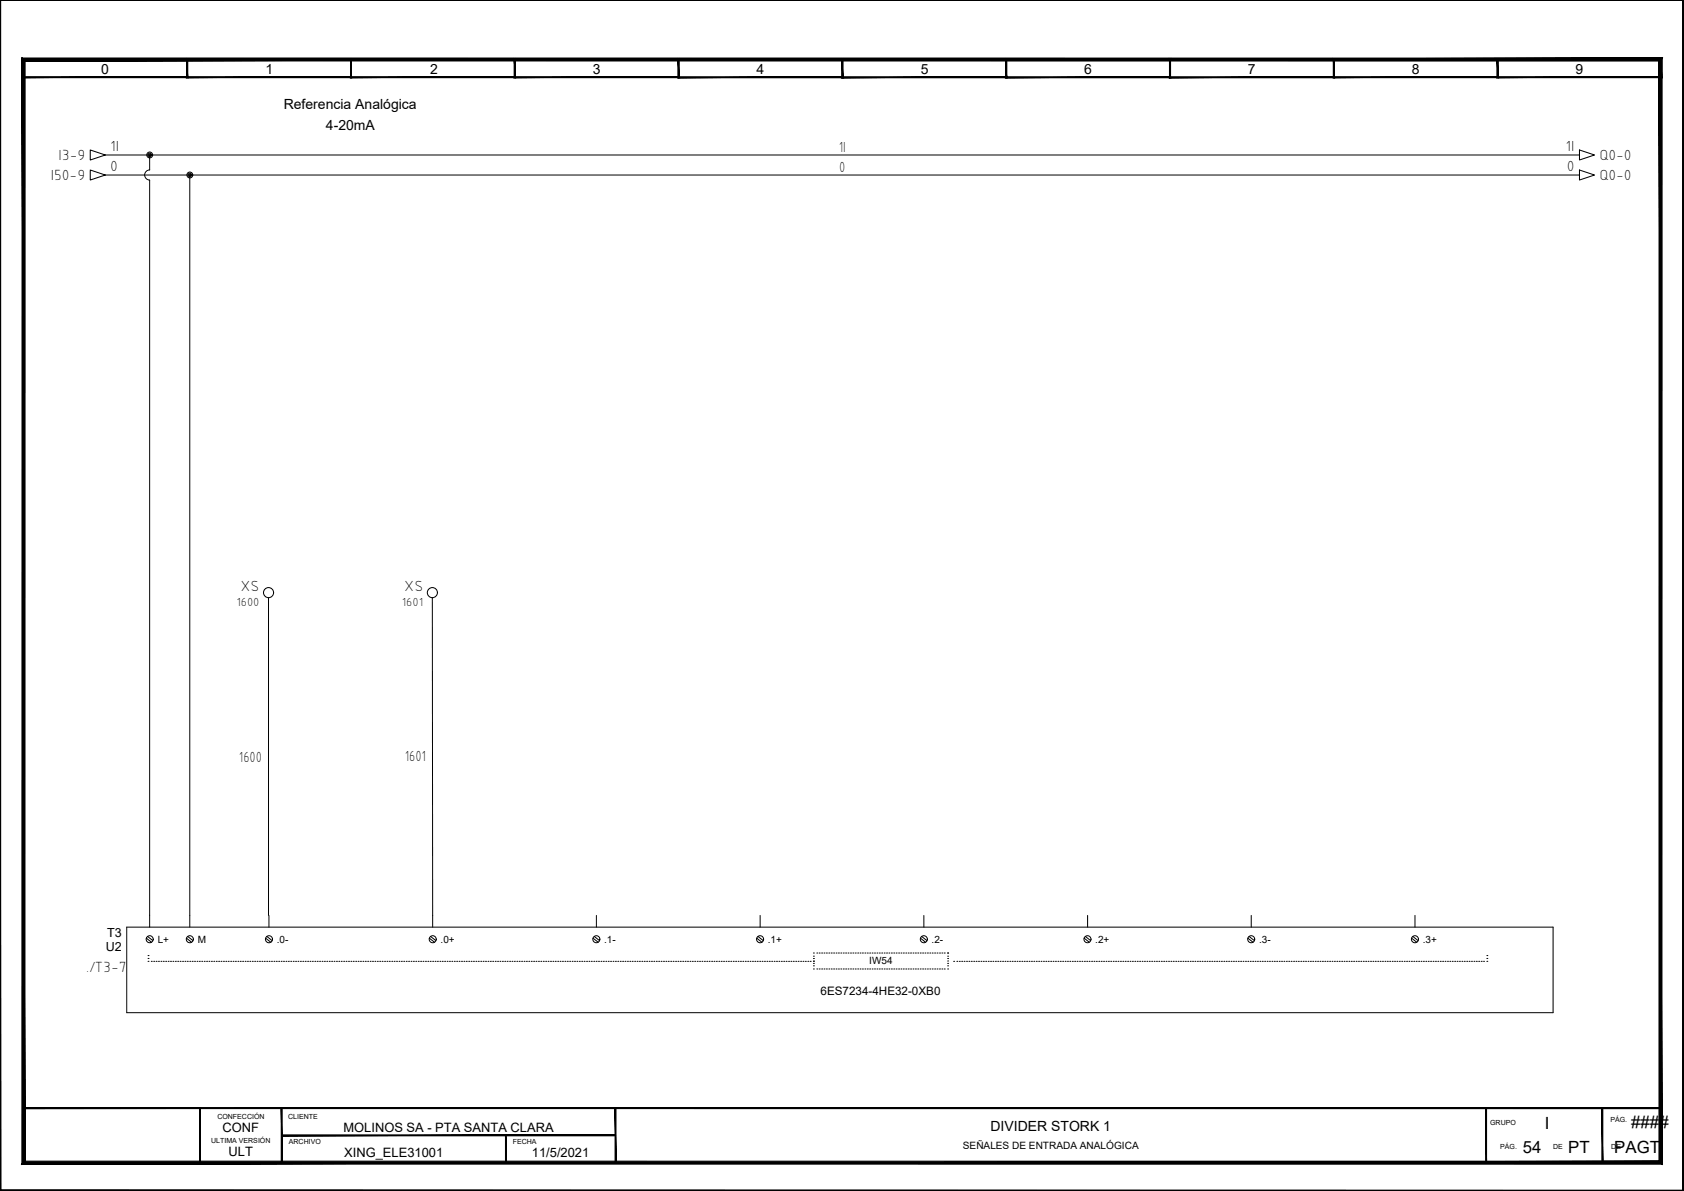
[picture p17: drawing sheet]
<svg xmlns="http://www.w3.org/2000/svg" width="420mm" height="297mm" viewBox="0 0 420 297" stroke-linecap="round" stroke-linejoin="round" font-family="sans-serif">
<defs><g id="words">
<g font-size="4.2">
<text x="385.4" y="281.6">I</text>
<text x="407" y="281.3">####</text>
<text x="379.9" y="287.5">54</text>
<text x="391.3" y="287.5">PT</text>
<text x="402.8" y="287.5">PAGT</text>
</g>
<g font-size="3.9">
<text x="14.6" y="39.9">I3-9</text>
<text x="27.5" y="37.7">1I</text>
<text x="209.3" y="37.9">1I</text>
<text x="390.6" y="37.7">1I</text>
<text x="399.1" y="39.9">Q0-0</text>
<text x="12.7" y="44.9">I50-9</text>
<text x="27.5" y="42.7">0</text>
<text x="209.4" y="42.9">0</text>
<text x="390.9" y="42.7">0</text>
<text x="399.1" y="44.9">Q0-0</text>
<text x="60" y="147.3">XS</text>
<text x="100.9" y="147.3">XS</text>
<text x="59.6" y="189.9">1600</text>
<text x="101" y="189.9">1601</text>
<text x="21.5" y="242.5">./T3-7</text>
</g>
<g font-size="3.5">
<text x="25.3" y="18.4">0</text>
<text x="66.3" y="18.4">1</text>
<text x="107.3" y="18.4">2</text>
<text x="147.9" y="18.4">3</text>
<text x="188.8" y="18.4">4</text>
<text x="229.7" y="18.4">5</text>
<text x="270.5" y="18.4">6</text>
<text x="311.4" y="18.4">7</text>
<text x="352.2" y="18.4">8</text>
<text x="393.1" y="18.4">9</text>
<text x="70.8" y="27.2">Referencia Analógica</text>
<text x="81.3" y="32.5">4-20mA</text>
<text x="247.1" y="282.1">DIVIDER STORK 1</text>
</g>
<g font-size="3.2">
<text x="55.5" y="282.3">CONF</text>
<text x="85.7" y="282.3">MOLINOS SA - PTA SANTA CLARA</text>
<text x="57" y="288.3">ULT</text>
<text x="85.9" y="288.6">XING_ELE31001</text>
<text x="132.7" y="288.6">11/5/2021</text>
</g>
<g font-size="3.1">
<text x="59" y="151.1">1600</text>
<text x="100.3" y="151.1">1601</text>
<text x="26.8" y="233.6">T3</text>
<text x="26.4" y="237.1">U2</text>
</g>
<text font-size="2.9" x="204.7" y="248.3">6ES7234-4HE32-0XB0</text>
<g font-size="2.5">
<text x="39.3" y="235.2">L+</text>
<text x="49.3" y="235.2">M</text>
<text x="69.1" y="235.2">.0-</text>
<text x="109.9" y="235.2">.0+</text>
<text x="150.7" y="235.2">.1-</text>
<text x="191.6" y="235.2">.1+</text>
<text x="232.4" y="235.2">.2-</text>
<text x="273.3" y="235.2">.2+</text>
<text x="314.1" y="235.2">.3-</text>
<text x="355" y="235.2">.3+</text>
<text x="216.9" y="240.5">IW54</text>
<text x="240.2" y="286.6">SEÑALES DE ENTRADA ANALÓGICA</text>
</g>
<g font-size="1.8">
<text x="54.2" y="279">CONFECCIÓN</text>
<text x="71.9" y="279">CLIENTE</text>
<text x="371.8" y="280.6">GRUPO</text>
<text x="401.8" y="279.8">PÁG.</text>
<text x="52.7" y="285">ULTIMA VERSIÓN</text>
<text x="72.1" y="285.3">ARCHIVO</text>
<text x="127.9" y="285.3">FECHA</text>
<text x="374.3" y="286.6">PÁG.</text>
<text x="387.5" y="286.6">DE</text>
<text x="402" y="286.6">DE</text>
</g>
</g></defs>
<g fill="#000" stroke="#000" stroke-width=".25">
<path d="M0 .1h419.9zM0 .1h419.9z"/>
<path d="M5.7 19.4h41.1l-.2-.3zM5.9 19.1h40.7l-40.9 .3zM5.7 14.7v4.7l.2-.3zM5.7 14.7l.2 .3v4.1zM5.7 14.7l.2 .3 40.9-.3zM5.9 15l40.9-.3-.2 .3zM46.8 14.7l-.2 .3 .2 4.4zM46.6 15l.2 4.4-.2-.3z"/>
<path d="M46.6 19.4h41.1l-.2-.3zM46.6 19.4l.2-.3h40.7zM46.6 14.7v4.7l.2-.3zM46.6 14.7l.2 .3v4.1zM46.6 14.7l.2 .3 40.9-.3zM46.8 15l40.9-.3-.2 .3zM87.7 14.7l-.2 .3 .2 4.4zM87.5 15l.2 4.4-.2-.3z"/>
<path d="M87.5 19.4h41.1l-.2-.3zM87.7 19.1h40.7l-40.9 .3zM87.5 14.7v4.7l.2-.3zM87.5 14.7l.2 .3v4.1zM87.5 14.7l.2 .3 40.9-.3zM87.7 15l40.9-.3-.2 .3zM128.6 14.7l-.2 .3 .2 4.4zM128.4 15l.2 4.4-.2-.3z"/>
<path d="M128.3 19.4h41.1l-.2-.3zM128.5 19.1h40.7l-40.9 .3zM128.3 14.7v4.7l.2-.3zM128.3 14.7l.2 .3v4.1zM128.3 14.7l.2 .3 40.9-.3zM128.5 15l40.9-.3-.2 .3zM169.4 14.7l-.2 .3 .2 4.4zM169.2 15l.2 4.4-.2-.3z"/>
<path d="M169.2 19.4h41.1l-.2-.2zM169.2 19.4l.2-.2h40.7zM169.2 14.7v4.7l.2-.2zM169.2 14.7l.2 .3v4.2zM169.2 14.7l.2 .3 40.9-.3zM169.4 15l40.9-.3-.2 .3zM210.3 14.7l-.2 .3 .2 4.4zM210.1 15l.2 4.4-.2-.2z"/>
<path d="M210 19.4h41.2l-.3-.2zM210.3 19.2h40.6l-40.9 .2zM210 14.7v4.7l.3-.2zM210 14.7l.3 .3v4.2zM210 14.7l.3 .3 40.9-.3zM210.3 15l40.9-.3-.3 .3zM251.2 14.7l-.3 .3 .3 4.4zM250.9 15l.3 4.4-.3-.2z"/>
<path d="M250.9 19.4h41.2l-.3-.2zM250.9 19.4l.3-.2h40.6zM250.9 14.7v4.7l.3-.2zM250.9 14.7l.3 .3v4.2zM250.9 14.7l.3 .3 40.9-.3zM251.2 15l40.9-.3-.3 .3zM292.1 14.7l-.3 .3 .3 4.4zM291.8 15l.3 4.4-.3-.2z"/>
<path d="M291.8 19.4h41.1l-.2-.2zM291.8 19.4l.2-.2h40.7zM291.8 14.7v4.7l.2-.2zM291.8 14.7l.2 .3v4.2zM291.8 14.7l.2 .3 40.9-.3zM292 15l40.9-.3-.2 .3zM332.9 14.7l-.2 .3 .2 4.4zM332.7 15l.2 4.4-.2-.2z"/>
<path d="M332.7 19.4h41.1l-.2-.3zM332.9 19.1h40.7l-40.9 .3zM332.7 14.7v4.7l.2-.3zM332.7 14.7l.2 .3v4.1zM332.7 14.7l.2 .3 40.9-.3zM332.9 15l40.9-.3-.2 .3zM373.8 14.7l-.2 .3 .2 4.4zM373.6 15l.2 4.4-.2-.3z"/>
<path d="M373.5 19.4h41.1l-.2-.3zM373.5 19.4l.2-.3h40.7zM373.5 14.7v4.7l.2-.3zM373.5 14.7l.2 .3v4.1zM373.5 14.7l.2 .3 40.9-.3zM373.7 15l40.9-.3-.2 .3zM414.6 14.7l-.2 .3 .2 4.4zM414.4 15l.2 4.4-.2-.3z"/>
<path d="M419.9 .1v296.7zM419.9 .1l.1 296.8zM419.9 .1l.1 296.8z"/>
<path d="M5.8 276.3v.2l408.5-.2zM5.8 276.5l408.5-.2v.2z"/>
<path d="M0 .1v296.9l.2-.2zM0 .1h.2v296.7z"/>
<path d="M5.5 290.3l408.4-.7h-407.7zM5.5 290.3l408.4-.7 .8 .8zM413.9 15.2v274.4l.8 .8zM413.9 15.2l.8-.7v275.9zM6.3 15.2h407.6l.8-.7zM5.5 14.5h409.2l-408.4 .7zM5.5 14.5l.7 275.1 .1-274.4zM5.5 14.5l.7 275.1-.7 .7z"/>
<path d="M49.8 276.4v13.6h.2zM49.8 276.4h.2v13.6z"/>
<path d="M70.2 276.4v13.6h.2zM70.2 276.4h.2v13.6z"/>
<path d="M70.3 283v.3l83.3-.3zM70.3 283.3l83.3-.3v.3z"/>
<path d="M126.1 283.2v6.8h.2zM126.1 283.2h.2v6.8z"/>
<path d="M153.5 276.4v13.7h.2zM153.5 276.4h.2v13.7z"/>
<path d="M370.7 276.4v13.6h.2zM370.7 276.4h.2v13.6z"/>
<path d="M399.7 276.4v13.6h.2zM399.7 276.4h.2v13.6z"/>
<path d="M.2 296.8l419.8 .1zM.2 296.8l419.8 .1-420 .1zM0 297h420v-.1zM0 297h420z"/>
</g>
<g fill="none" stroke="#000" stroke-width=".25">
<path d="M0 .1v296.9h420M5.8 19.3h408.5v257h-408.5zM22.5 37.4l3.8 1.3-3.8 1.2zM26.3 38.7h367.8M37.3 38.7v3.7a1.26 1.26 0 0 0-1.2 1.2 1.26 1.26 0 0 0 1.2 1.3v186.3M394.1 37.4l3.7 1.3-3.7 1.2zM22.5 42.4l3.8 1.3-3.8 1.2zM26.3 43.7h367.8M47.3 43.7v187.5M394.1 42.4l3.7 1.3-3.7 1.2zM67 149.1v79.2M107.9 149.1v82.1"/>
<path d="M31.6 231.2h355.9v21.4h-355.9zM36.5 234l1.3 1M36.8 233.6l1.3 1M36.9 238.3h.1M36.9 239h.1M36.9 239.8h.1M37.7 239.8h.1M38.4 239.8h.1M38.9 239.8h.1M39.5 239.8h.1M40.2 239.8h.1M40.7 239.8h.1"/>
<path d="M41.3 239.8h.1M42 239.8h.1M42.5 239.8h.1M43.1 239.8h.1M43.8 239.8h.1M44.3 239.8h.1M44.9 239.8h.1M45.6 239.8h.1M46.1 239.8h.1M46.5 234l1.3 1M46.7 239.8h.1M46.8 233.6l1.4 1"/>
<path d="M47.3 239.8h.1M47.9 239.8h.1M48.5 239.8h.1M49.1 239.8h.1M49.7 239.8h.1M50.3 239.8h.1M50.9 239.8h.1M51.5 239.8h.1M52.1 239.8h.1M52.7 239.8h.1M53.3 239.8h.1M54 239.8h.1"/>
<path d="M54.5 239.8h.1M55.1 239.8h.1M55.8 239.8h.1M56.3 239.8h.1M56.9 239.8h.1M57.6 239.8h.1M58.1 239.8h.1M58.7 239.8h.1M59.4 239.8h.1M59.9 239.8h.1M60.5 239.8h.1M61.2 239.8h.1"/>
<path d="M61.7 239.8h.1M62.3 239.8h.1M62.9 239.8h.1M63.5 239.8h.1M64.1 239.8h.1M64.7 239.8h.1M65.3 239.8h.1M65.9 239.8h.1M66.3 234l1.3 1M66.5 239.8h.1M66.6 233.6l1.3 1M67.1 228.3v2.9"/>
<path d="M67.1 239.8h.1M67.7 239.8h.1M68.3 239.8h.1M68.9 239.8h.1M69.5 239.8h.1M70.1 239.8h.1M70.7 239.8h.1M71.4 239.8h.1M71.9 239.8h.1M72.5 239.8h.1M73.2 239.8h.1M73.7 239.8h.1"/>
<path d="M74.3 239.8h.1M75 239.8h.1M75.5 239.8h.1M76.1 239.8h.1M76.8 239.8h.1M77.3 239.8h.1M77.9 239.8h.1M78.5 239.8h.1M79.1 239.8h.1M79.7 239.8h.1M80.3 239.8h.1M80.9 239.8h.1"/>
<path d="M81.5 239.8h.1M82.1 239.8h.1M82.7 239.8h.1M83.3 239.8h.1M83.9 239.8h.1M84.5 239.8h.1M85.1 239.8h.1M85.7 239.8h.1M86.3 239.8h.1M87 239.8h.1M87.5 239.8h.1M88.1 239.8h.1"/>
<path d="M88.8 239.8h.1M89.3 239.8h.1M89.9 239.8h.1M90.6 239.8h.1M91.1 239.8h.1M91.7 239.8h.1M92.4 239.8h.1M92.9 239.8h.1M93.5 239.8h.1M94.1 239.8h.1M94.7 239.8h.1M95.3 239.8h.1"/>
<path d="M95.9 239.8h.1M96.5 239.8h.1M97.1 239.8h.1M97.7 239.8h.1M98.3 239.8h.1M98.9 239.8h.1M99.5 239.8h.1M100.1 239.8h.1M100.7 239.8h.1M101.3 239.8h.1M101.9 239.8h.1M102.6 239.8h.1"/>
<path d="M103.1 239.8h.1M103.7 239.8h.1M104.4 239.8h.1M104.9 239.8h.1M105.5 239.8h.1M106.2 239.8h.1M106.7 239.8h.1M107.1 234l1.3 1M107.3 239.8h.1M107.4 233.6l1.4 1M107.9 239.8h.1M108.5 239.8h.1"/>
<path d="M109.1 239.8h.1M109.7 239.8h.1M110.3 239.8h.1M110.9 239.8h.1M111.5 239.8h.1M112.1 239.8h.1M112.7 239.8h.1M113.3 239.8h.1M113.9 239.8h.1M114.5 239.8h.1M115.1 239.8h.1M115.7 239.8h.1"/>
<path d="M116.3 239.8h.1M116.9 239.8h.1M117.5 239.8h.1M118.1 239.8h.1M118.7 239.8h.1M119.3 239.8h.1M120 239.8h.1M120.5 239.8h.1M121.1 239.8h.1M121.8 239.8h.1M122.3 239.8h.1M122.9 239.8h.1"/>
<path d="M123.5 239.8h.1M124.1 239.8h.1M124.7 239.8h.1M125.3 239.8h.1M125.9 239.8h.1M126.5 239.8h.1M127.1 239.8h.1M127.7 239.8h.1M128.3 239.8h.1M128.9 239.8h.1M129.5 239.8h.1M130.1 239.8h.1"/>
<path d="M130.7 239.8h.1M131.3 239.8h.1M131.9 239.8h.1M132.5 239.8h.1M133.1 239.8h.1M133.7 239.8h.1M134.3 239.8h.1M134.9 239.8h.1M135.6 239.8h.1M136.1 239.8h.1M136.7 239.8h.1M137.4 239.8h.1"/>
<path d="M137.9 239.8h.1M138.5 239.8h.1M139.1 239.8h.1M139.7 239.8h.1M140.3 239.8h.1M140.9 239.8h.1M141.5 239.8h.1M142.1 239.8h.1M142.7 239.8h.1M143.3 239.8h.1M143.9 239.8h.1M144.5 239.8h.1"/>
<path d="M145.1 239.8h.1M145.7 239.8h.1M146.3 239.8h.1M146.9 239.8h.1M147.5 239.8h.1M148 234l1.2 1M148.1 239.8h.1M148.3 233.6l1.3 1M148.7 239.8h.1M148.8 228.3v2.9M149.3 239.8h.1M149.9 239.8h.1"/>
<path d="M150.5 239.8h.1M151.2 239.8h.1M151.7 239.8h.1M152.3 239.8h.1M153 239.8h.1M153.5 239.8h.1M154.1 239.8h.1M154.7 239.8h.1M155.3 239.8h.1M155.9 239.8h.1M156.5 239.8h.1M157.1 239.8h.1"/>
<path d="M157.7 239.8h.1M158.3 239.8h.1M158.9 239.8h.1M159.5 239.8h.1M160.1 239.8h.1M160.7 239.8h.1M161.3 239.8h.1M161.9 239.8h.1M162.5 239.8h.1M163.1 239.8h.1M163.7 239.8h.1M164.3 239.8h.1"/>
<path d="M164.9 239.8h.1M165.5 239.8h.1M166.1 239.8h.1M166.7 239.8h.1M167.3 239.8h.1M167.9 239.8h.1M168.6 239.8h.1M169.1 239.8h.1M169.7 239.8h.1M170.3 239.8h.1M170.9 239.8h.1M171.5 239.8h.1"/>
<path d="M172.1 239.8h.1M172.7 239.8h.1M173.3 239.8h.1M173.9 239.8h.1M174.5 239.8h.1M175.1 239.8h.1M175.7 239.8h.1M176.3 239.8h.1M176.9 239.8h.1M177.5 239.8h.1M178.1 239.8h.1M178.7 239.8h.1"/>
<path d="M179.3 239.8h.1M179.9 239.8h.1M180.5 239.8h.1M181.1 239.8h.1M181.7 239.8h.1M182.3 239.8h.1M182.9 239.8h.1M183.5 239.8h.1M184.1 239.8h.1M184.7 239.8h.1M185.3 239.8h.1M185.9 239.8h.1"/>
<path d="M186.5 239.8h.1M187.1 239.8h.1M187.7 239.8h.1M188.3 239.8h.1M188.8 234l1.3 1M188.9 239.8h.1M189.1 233.6l1.3 1M189.5 239.8h.1M189.7 228.3v2.9M190.1 239.8h.1M190.7 239.8h.1M191.3 239.8h.1"/>
<path d="M191.9 239.8h.1M192.5 239.8h.1M193.1 239.8h.1M193.7 239.8h.1M194.3 239.8h.1M194.9 239.8h.1M195.5 239.8h.1M196.1 239.8h.1M196.7 239.8h.1M197.3 239.8h.1M197.9 239.8h.1M198.5 239.8h.1"/>
<path d="M199.1 239.8h.1M199.7 239.8h.1M200.3 239.8h.1M200.9 239.8h.1M201.5 239.8h.1M202.1 239.8h.1M202.9 239.8h.1M202.9 239.7h.1M202.9 239.1h.1M202.9 238.5h.1M202.9 237.7h.1M203.8 237.7h.1"/>
<path d="M204.4 237.7h.1M205 237.7h.1M205.6 237.7h.1M206.2 237.7h.1M206.8 237.7h.1M207.4 237.7h.1M208 237.7h.1M208.6 237.7h.1M209.2 237.7h.1M209.8 237.7h.1M210.4 237.7h.1M211 237.7h.1"/>
<path d="M211.6 237.7h.1M212.2 237.7h.1M212.8 237.7h.1M213.4 237.7h.1M214 237.7h.1M214.6 237.7h.1M215.2 237.7h.1M215.8 237.7h.1M216.4 237.7h.1M217 237.7h.1M217.6 237.7h.1M218.2 237.7h.1"/>
<path d="M218.8 237.7h.1M219.4 237.7h.1M220 237.7h.1M220.6 237.7h.1M221.2 237.7h.1M221.8 237.7h.1M222.4 237.7h.1M223 237.7h.1M223.6 237.7h.1M224.2 237.7h.1M224.8 237.7h.1M225.4 237.7h.1"/>
<path d="M226 237.7h.1M226.6 237.7h.1M227.2 237.7h.1M227.8 237.7h.1M228.4 237.7h.1M229 237.7h.1M229.6 237.7h.1M229.7 234l1.2 1M230 233.6l1.3 1M230.2 237.7h.1M230.5 228.3v2.9M230.8 237.7h.1"/>
<path d="M231.4 237.7h.1M232 237.7h.1M232.6 237.7h.1M233.2 237.7h.1M233.8 237.7h.1M234.4 237.7h.1M235 237.7h.1M235.6 237.7h.1M236.4 237.7h.1M236.4 238.5h.1M236.4 239.1h.1M236.4 239.7h.1"/>
<path d="M237.9 239.8h.1M238.7 239.8h.1M239.4 239.8h.1M239.9 239.8h.1M240.5 239.8h.1M241.2 239.8h.1M241.7 239.8h.1M242.3 239.8h.1M243 239.8h.1M243.5 239.8h.1M244.1 239.8h.1M244.8 239.8h.1"/>
<path d="M245.3 239.8h.1M245.9 239.8h.1M246.5 239.8h.1M247.1 239.8h.1M247.7 239.8h.1M248.3 239.8h.1M248.9 239.8h.1M249.5 239.8h.1M250.1 239.8h.1M250.7 239.8h.1M251.3 239.8h.1M251.9 239.8h.1"/>
<path d="M252.5 239.8h.1M253.2 239.8h.1M253.7 239.8h.1M254.3 239.8h.1M255 239.8h.1M255.5 239.8h.1M256.1 239.8h.1M256.8 239.8h.1M257.3 239.8h.1M257.9 239.8h.1M258.6 239.8h.1M259.1 239.8h.1"/>
<path d="M259.7 239.8h.1M260.3 239.8h.1M260.9 239.8h.1M261.5 239.8h.1M262.1 239.8h.1M262.7 239.8h.1M263.3 239.8h.1M263.9 239.8h.1M264.5 239.8h.1M265.1 239.8h.1M265.7 239.8h.1M266.3 239.8h.1"/>
<path d="M266.9 239.8h.1M267.5 239.8h.1M268.1 239.8h.1M268.7 239.8h.1M269.3 239.8h.1M269.9 239.8h.1M270.5 234l1.3 1M270.6 239.8h.1M270.8 233.6l1.3 1M271.1 239.8h.1M271.4 228.3v2.9M271.7 239.8h.1"/>
<path d="M272.4 239.8h.1M272.9 239.8h.1M273.5 239.8h.1M274.2 239.8h.1M274.7 239.8h.1M275.3 239.8h.1M275.9 239.8h.1M276.5 239.8h.1M277.1 239.8h.1M277.7 239.8h.1M278.3 239.8h.1M278.9 239.8h.1"/>
<path d="M279.5 239.8h.1M280.1 239.8h.1M280.7 239.8h.1M281.3 239.8h.1M281.9 239.8h.1M282.5 239.8h.1M283.1 239.8h.1M283.7 239.8h.1M284.3 239.8h.1M284.9 239.8h.1M285.5 239.8h.1M286.2 239.8h.1"/>
<path d="M286.7 239.8h.1M287.3 239.8h.1M288 239.8h.1M288.5 239.8h.1M289.1 239.8h.1M289.8 239.8h.1M290.3 239.8h.1M290.9 239.8h.1M291.5 239.8h.1M292.1 239.8h.1M292.7 239.8h.1M293.3 239.8h.1"/>
<path d="M293.9 239.8h.1M294.5 239.8h.1M295.1 239.8h.1M295.7 239.8h.1M296.3 239.8h.1M296.9 239.8h.1M297.5 239.8h.1M298.1 239.8h.1M298.7 239.8h.1M299.3 239.8h.1M299.9 239.8h.1M300.5 239.8h.1"/>
<path d="M301.1 239.8h.1M301.8 239.8h.1M302.3 239.8h.1M302.9 239.8h.1M303.6 239.8h.1M304.1 239.8h.1M304.7 239.8h.1M305.4 239.8h.1M305.9 239.8h.1M306.5 239.8h.1M307.1 239.8h.1M307.7 239.8h.1"/>
<path d="M308.3 239.8h.1M308.9 239.8h.1M309.5 239.8h.1M310.1 239.8h.1M310.7 239.8h.1M311.3 239.8h.1M311.3 234l1.3 1M311.7 233.6l1.3 1M311.9 239.8h.1M312.2 228.3v2.9M312.5 239.8h.1M313.1 239.8h.1"/>
<path d="M313.7 239.8h.1M314.3 239.8h.1M314.9 239.8h.1M315.5 239.8h.1M316.1 239.8h.1M316.7 239.8h.1M317.4 239.8h.1M317.9 239.8h.1M318.5 239.8h.1M319.2 239.8h.1M319.7 239.8h.1M320.3 239.8h.1"/>
<path d="M321 239.8h.1M321.5 239.8h.1M322.1 239.8h.1M322.7 239.8h.1M323.3 239.8h.1M323.9 239.8h.1M324.5 239.8h.1M325.1 239.8h.1M325.7 239.8h.1M326.3 239.8h.1M326.9 239.8h.1M327.5 239.8h.1"/>
<path d="M328.1 239.8h.1M328.7 239.8h.1M329.3 239.8h.1M329.9 239.8h.1M330.5 239.8h.1M331.1 239.8h.1M331.7 239.8h.1M332.3 239.8h.1M332.9 239.8h.1M333.5 239.8h.1M334.1 239.8h.1M334.8 239.8h.1"/>
<path d="M335.3 239.8h.1M335.9 239.8h.1M336.5 239.8h.1M337.1 239.8h.1M337.7 239.8h.1M338.3 239.8h.1M338.9 239.8h.1M339.5 239.8h.1M340.1 239.8h.1M340.7 239.8h.1M341.3 239.8h.1M341.9 239.8h.1"/>
<path d="M342.5 239.8h.1M343.1 239.8h.1M343.7 239.8h.1M344.3 239.8h.1M344.9 239.8h.1M345.5 239.8h.1M346.1 239.8h.1M346.7 239.8h.1M347.3 239.8h.1M347.9 239.8h.1M348.5 239.8h.1M349.1 239.8h.1"/>
<path d="M349.7 239.8h.1M350.4 239.8h.1M350.9 239.8h.1M351.5 239.8h.1M352.1 239.8h.1M352.2 234l1.3 1M352.5 233.6l1.3 1M352.7 239.8h.1M353 228.3v2.9M353.3 239.8h.1M353.9 239.8h.1M354.5 239.8h.1"/>
<path d="M355.1 239.8h.1M355.7 239.8h.1M356.3 239.8h.1M356.9 239.8h.1M357.5 239.8h.1M358.1 239.8h.1M358.7 239.8h.1M359.3 239.8h.1M359.9 239.8h.1M360.5 239.8h.1M361.1 239.8h.1M361.7 239.8h.1"/>
<path d="M362.3 239.8h.1M362.9 239.8h.1M363.5 239.8h.1M364.1 239.8h.1M364.7 239.8h.1M365.3 239.8h.1M366 239.8h.1M366.5 239.8h.1M367.1 239.8h.1M367.7 239.8h.1M368.3 239.8h.1M368.9 239.8h.1"/>
<path d="M369.5 239.8h.1M370.1 239.8h.1M371 238.3h.1M371 239h.1M371 239.8h.1M202.9 241.7h.1M202.9 240.9h.1M202.9 240.3h.1M203.8 241.7h.1M204.4 241.7h.1M205 241.7h.1M205.6 241.7h.1"/>
<path d="M206.2 241.7h.1M206.8 241.7h.1M207.4 241.7h.1M208 241.7h.1M208.6 241.7h.1M209.2 241.7h.1M209.8 241.7h.1M210.4 241.7h.1M211 241.7h.1M211.6 241.7h.1M212.2 241.7h.1M212.8 241.7h.1"/>
<path d="M213.4 241.7h.1M214 241.7h.1M214.6 241.7h.1M215.2 241.7h.1M215.8 241.7h.1M216.4 241.7h.1M217 241.7h.1M217.6 241.7h.1M218.2 241.7h.1M218.8 241.7h.1M219.4 241.7h.1M220 241.7h.1"/>
<path d="M220.6 241.7h.1M221.2 241.7h.1M221.8 241.7h.1M222.4 241.7h.1M223 241.7h.1M223.6 241.7h.1M224.2 241.7h.1M224.8 241.7h.1M225.4 241.7h.1M226 241.7h.1M226.6 241.7h.1M227.2 241.7h.1"/>
<path d="M227.8 241.7h.1M228.4 241.7h.1M229 241.7h.1M229.6 241.7h.1M230.2 241.7h.1M230.8 241.7h.1M231.4 241.7h.1M232 241.7h.1M232.6 241.7h.1M233.2 241.7h.1M233.8 241.7h.1M234.4 241.7h.1"/>
<path d="M235 241.7h.1M235.6 241.7h.1M236.4 240.3h.1M236.4 240.9h.1M236.4 241.7h.1M5.8 276.4h44.1v13.6h-44.1z"/>
<circle cx="37.3" cy="38.6" r=".73"/>
<circle cx="37.3" cy="38.6" r=".46"/>
<circle cx="37.3" cy="38.6" r=".22"/>
<circle cx="47.4" cy="43.6" r=".73"/>
<circle cx="47.4" cy="43.6" r=".46"/>
<circle cx="47.4" cy="43.6" r=".22"/>
<circle cx="67" cy="147.8" r="1.26"/>
<circle cx="107.9" cy="147.8" r="1.26"/>
<circle cx="37.3" cy="234.2" r=".88"/>
<circle cx="47.4" cy="234.2" r=".88"/>
<circle cx="67.1" cy="234.2" r=".88"/>
<circle cx="108" cy="234.2" r=".88"/>
<circle cx="148.8" cy="234.2" r=".88"/>
<circle cx="189.6" cy="234.2" r=".88"/>
<circle cx="230.5" cy="234.2" r=".88"/>
<circle cx="271.3" cy="234.2" r=".88"/>
<circle cx="312.2" cy="234.2" r=".88"/>
<circle cx="353" cy="234.2" r=".88"/>
</g>
<use href="#words"/>
</svg>
